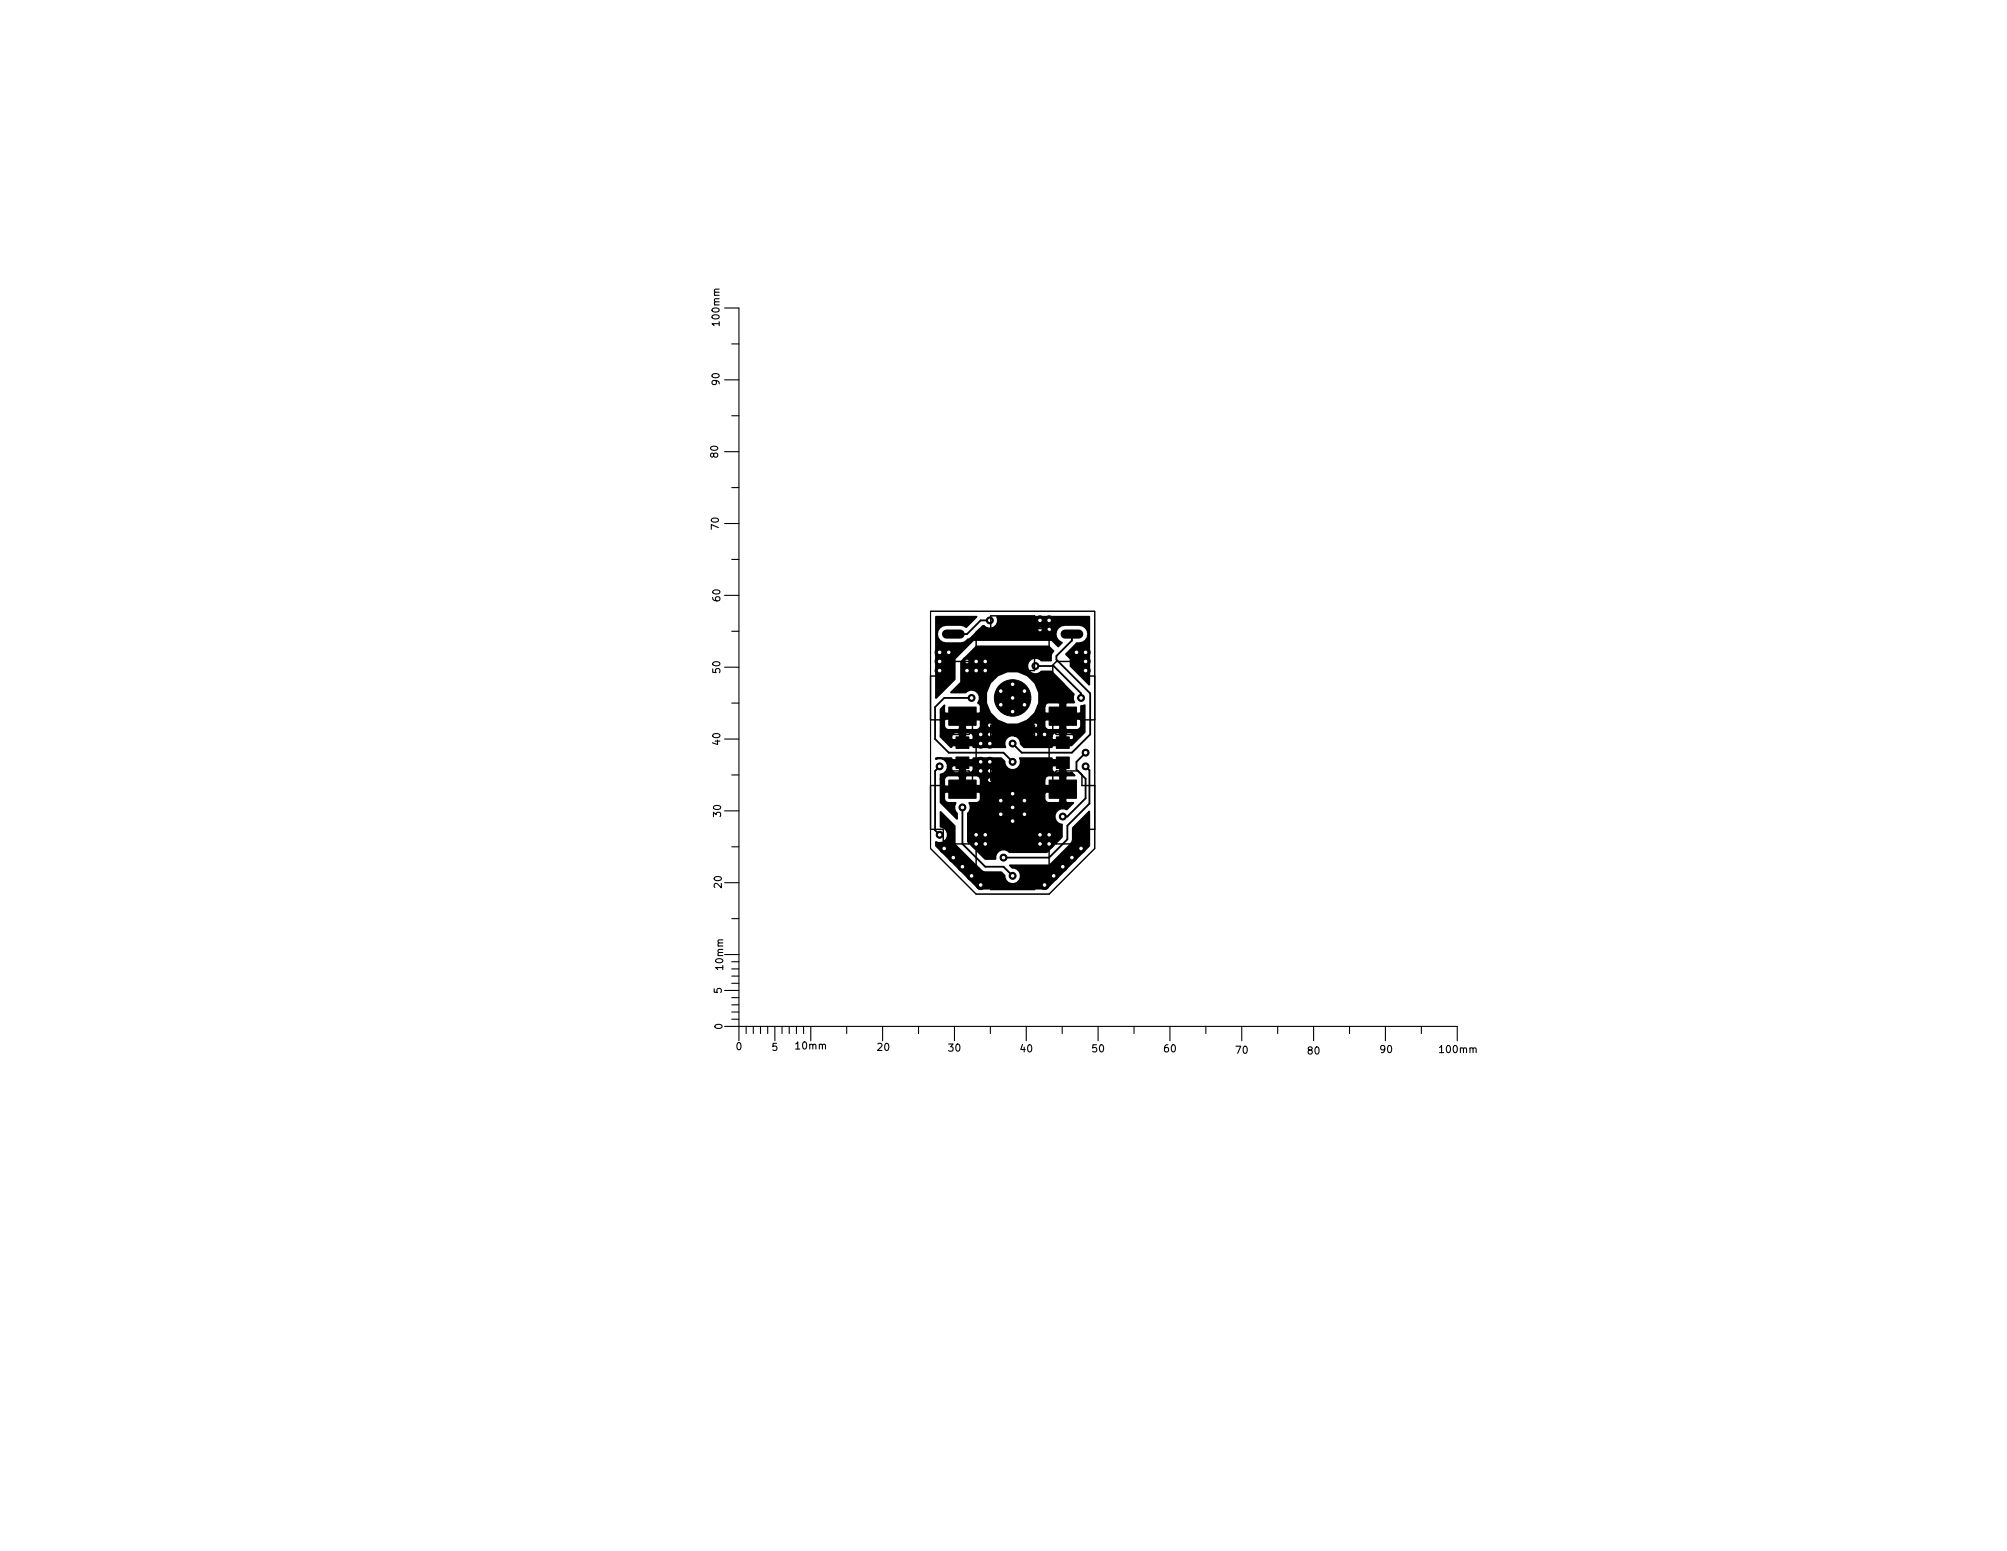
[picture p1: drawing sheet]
<svg xmlns="http://www.w3.org/2000/svg" width="279mm" height="216mm" viewBox="0 0 279 216" stroke-linecap="round" stroke-linejoin="round" font-family="sans-serif">
<defs><g id="words">
<g font-size="1.4">
<text x="100.2" y="45.2" transform="rotate(-90 100.2 45.2)">100mm</text>
<text x="100.2" y="53.5" transform="rotate(-90 100.2 53.5)">90</text>
<text x="100" y="63.6" transform="rotate(-90 100 63.6)">80</text>
<text x="100.1" y="73.6" transform="rotate(-90 100.1 73.6)">70</text>
<text x="100.3" y="83.6" transform="rotate(-90 100.3 83.6)">60</text>
<text x="100.3" y="93.6" transform="rotate(-90 100.3 93.6)">50</text>
<text x="100.3" y="103.6" transform="rotate(-90 100.3 103.6)">40</text>
<text x="100.4" y="113.6" transform="rotate(-90 100.4 113.6)">30</text>
<text x="100.5" y="123.6" transform="rotate(-90 100.5 123.6)">20</text>
<text x="100.7" y="134.9" transform="rotate(-90 100.7 134.9)">10mm</text>
<text x="100.5" y="138.3" transform="rotate(-90 100.5 138.3)">5</text>
<text x="100.6" y="143.3" transform="rotate(-90 100.6 143.3)">0</text>
<text x="102.5" y="146.2">0</text>
<text x="107.5" y="146.3">5</text>
<text x="110.9" y="146.1">10mm</text>
<text x="122.2" y="146.3">20</text>
<text x="132.1" y="146.4">30</text>
<text x="142.1" y="146.5">40</text>
<text x="152.1" y="146.5">50</text>
<text x="162.1" y="146.5">60</text>
<text x="172.1" y="146.7">70</text>
<text x="182.1" y="146.8">80</text>
<text x="192.2" y="146.6">90</text>
<text x="200.6" y="146.6">100mm</text>
</g>
</g></defs>
<g fill="none" stroke="#000" stroke-width=".15">
<path d="M100.9 42.9h2v102M100.9 52.9h2M101.9 57.9h1M101.9 47.9h1M100.9 72.9h2M100.9 62.9h2M101.9 77.9h1M101.9 67.9h1M100.9 92.9h2M100.9 82.9h2M101.9 97.9h1M101.9 87.9h1"/>
<path d="M129.5 85.1h22.9v33l-6.4 6.4h-10.1l-6.4-6.4zM100.9 112.9h2M100.9 102.9h2M101.9 117.9h1M101.9 107.9h1M100.9 132.9h2M100.9 137.9h2M100.9 122.9h2M101.9 139.9h1M101.9 138.9h1M101.9 136.9h1M101.9 135.9h1"/>
<path d="M101.9 134.9h1M101.9 133.9h1M101.9 127.9h1M100.9 142.9h102v2M101.9 141.9h1M101.9 140.9h1M103.9 142.9v1M104.9 142.9v1M105.9 142.9v1M106.9 142.9v1M107.9 142.9v2M108.9 142.9v1"/>
<path d="M109.9 142.9v1M110.9 142.9v1M111.9 142.9v1M112.9 142.9v2M117.9 142.9v1M122.9 142.9v2M127.9 142.9v1M132.9 142.9v2M137.9 142.9v1M142.9 142.9v2M147.9 142.9v1M152.9 142.9v2"/>
<path d="M157.9 142.9v1M162.9 142.9v2M167.9 142.9v1M172.9 142.9v2M177.9 142.9v1M182.9 142.9v2M187.9 142.9v1M192.9 142.9v2M197.9 142.9v1"/>
</g>
<g fill="#000" stroke="#000" stroke-width=".14">
<path d="M133.1 102.6h1.8v1.6h-1.8zM133.1 105.4h1.8v1.6h-1.8zM132.1 98.4h3.8v2.6h-3.8zM132.1 108.6h3.8v2.5h-3.8zM147.1 102.6h1.8v1.6h-1.8zM147.1 105.4h1.8v1.6h-1.8zM146 98.4h3.9v2.6h-3.9zM146 108.6h3.9v2.5h-3.9z"/>
<circle cx="130.8" cy="90.8" r=".63"/>
<circle cx="130.8" cy="92.1" r=".63"/>
<circle cx="130.8" cy="93.3" r=".63"/>
<circle cx="132.1" cy="90.8" r=".63"/>
<circle cx="134.6" cy="93.3" r=".63"/>
<circle cx="134.6" cy="92.1" r=".63"/>
<circle cx="135.3" cy="97.2" r=".48"/>
<circle cx="135.9" cy="93.3" r=".63"/>
<circle cx="135.9" cy="92.1" r=".63"/>
<circle cx="137.2" cy="93.3" r=".63"/>
<circle cx="137.2" cy="92.1" r=".63"/>
<circle cx="137.8" cy="86.4" r=".48"/>
<circle cx="139.3" cy="98.1" r=".51"/>
<circle cx="139.3" cy="96.2" r=".51"/>
<circle cx="141" cy="97.2" r="2.54"/>
<circle cx="141" cy="99.1" r=".51"/>
<circle cx="141" cy="95.3" r=".51"/>
<circle cx="142.6" cy="98.1" r=".51"/>
<circle cx="142.6" cy="96.2" r=".51"/>
<circle cx="144.1" cy="92.7" r=".48"/>
<circle cx="144.8" cy="86.4" r=".63"/>
<circle cx="144.8" cy="87.6" r=".63"/>
<circle cx="146" cy="86.4" r=".63"/>
<circle cx="146" cy="87.6" r=".63"/>
<circle cx="149.9" cy="90.8" r=".63"/>
<circle cx="150.5" cy="97.2" r=".48"/>
<circle cx="151.1" cy="93.3" r=".63"/>
<circle cx="151.1" cy="90.8" r=".63"/>
<circle cx="151.1" cy="92.1" r=".63"/>
<circle cx="130.8" cy="106.7" r=".48"/>
<circle cx="130.8" cy="116.2" r=".48"/>
<circle cx="131.4" cy="118.1" r=".63"/>
<circle cx="132.7" cy="119.4" r=".63"/>
<circle cx="134" cy="112.4" r=".48"/>
<circle cx="135.9" cy="117.5" r=".63"/>
<circle cx="135.9" cy="116.2" r=".63"/>
<circle cx="136.5" cy="102.2" r=".63"/>
<circle cx="136.5" cy="103.5" r=".63"/>
<circle cx="136.5" cy="107.3" r=".63"/>
<circle cx="136.5" cy="106" r=".63"/>
<circle cx="137.2" cy="117.5" r=".63"/>
<circle cx="137.2" cy="116.2" r=".63"/>
<circle cx="137.8" cy="101" r=".63"/>
<circle cx="137.8" cy="102.2" r=".63"/>
<circle cx="137.8" cy="106" r=".63"/>
<circle cx="137.8" cy="107.3" r=".63"/>
<circle cx="137.8" cy="103.5" r=".63"/>
<circle cx="137.8" cy="108.6" r=".63"/>
<circle cx="139.3" cy="111.4" r=".51"/>
<circle cx="139.3" cy="113.3" r=".51"/>
<circle cx="139.7" cy="119.4" r=".48"/>
<circle cx="141" cy="112.4" r="2.54"/>
<circle cx="141" cy="106" r=".48"/>
<circle cx="141" cy="103.5" r=".48"/>
<circle cx="141" cy="110.5" r=".51"/>
<circle cx="141" cy="114.3" r=".51"/>
<circle cx="142.6" cy="113.3" r=".51"/>
<circle cx="142.6" cy="111.4" r=".51"/>
<circle cx="144.1" cy="101" r=".63"/>
<circle cx="144.1" cy="102.2" r=".63"/>
<circle cx="144.8" cy="116.2" r=".63"/>
<circle cx="144.8" cy="117.5" r=".63"/>
<circle cx="145.4" cy="102.2" r=".63"/>
<circle cx="146" cy="117.5" r=".63"/>
<circle cx="146" cy="116.2" r=".63"/>
<circle cx="148" cy="113.7" r=".48"/>
<circle cx="149.2" cy="119.4" r=".63"/>
<circle cx="150.5" cy="118.1" r=".63"/>
<circle cx="151.1" cy="106.7" r=".48"/>
<circle cx="151.1" cy="104.8" r=".48"/>
<circle cx="134" cy="120.6" r=".63"/>
<circle cx="135.3" cy="121.9" r=".63"/>
<circle cx="136.5" cy="123.2" r=".63"/>
<circle cx="141" cy="121.9" r=".48"/>
<circle cx="145.4" cy="123.2" r=".63"/>
<circle cx="146.7" cy="121.9" r=".63"/>
<circle cx="148" cy="120.6" r=".63"/>
</g>
<path d="M131.8 88.3h1.9M148.3 88.3h1.9" fill="none" stroke="#000" stroke-width="1.3"/>
<path d="M134 106.2v3.7h3.8v-2.6M134 103.4h2.4l.1 .1h1.3M134 101v1.9l.6 .6M135.9 116.2v1.3M136.5 106h1.3M137.2 116.2v1.3M137.8 101v1.2M144.1 101v1.2M144.8 116.2h1.2M144.8 117.5h1.2" fill="none" stroke="#000" stroke-width=".41"/>
<path d="M135.3 97.2h-3.9l-1.2 1.2v4.5l1.9 1.9h7.6l1.3 1.2M137.8 86.4h-1.3l-1.9 1.9h-1.9M144.1 92.7h2.6l3.8 3.8v.7M149.2 88.3v.9l-2.1 2.1v.5l4.7 4.7v5.7l-2.6 2.6h-7l-1.2-1.3M130.8 106.7l-.6 .6v8.3l.6 .6M134 112.4v5.1l3.2 3.2h2.5l1.3 1.2M151.1 104.8l-1.2 1.2v1.1l1.2 1.3v2.7l-2.5 2.6h-.6M151.1 106.7l.6 .5v4.7l-3.1 3v1.9l-2.6 2.6h-6.3" fill="none" stroke="#000" stroke-width=".25"/>
<path d="M130.3 85.9h5.7l-1.5 1.4-.3-.2-.5-.1h-2a1.27 1.27 0 0 0-1.3 1.3 1.27 1.27 0 0 0 1.3 1.2h2l.5-.1 .5-.4 .5-.2 1.6-1.7h.2a1.12 1.12 0 0 0 1.4 .2 1.12 1.12 0 0 0 .4-1.4h12.8v9.4l-2.6-2.6v-1l-.6-.6 1.5-1.6a1.29 1.29 0 0 0 1.6-1 1.29 1.29 0 0 0-1.3-1.5h-2a1.26 1.26 0 0 0-1.2 1.1 1.26 1.26 0 0 0 .8 1.4l-.5 .5-.9-.9h-10.9l-2.6 2.6v2.9l-2.6 2.6zM133.8 92.1l2.1-2.1h10.1l.7 .6a1.14 1.14 0 0 0-.4 1.3h-1.3a1.13 1.13 0 0 0-1.7 0 1.13 1.13 0 0 0 0 1.6 1.13 1.13 0 0 0 1.7 0h1.4l3.1 3.2a1.08 1.08 0 0 0 0 1.1h-1l-.2 .1v1.4h2l.2-.1v-.9l.5-.1v3.7l-1.8 1.9h-2.6l-.2 .2h-3.8l-.5-.5a1.04 1.04 0 0 0-.8-1.1h5.1v.4l.2 .2h1v-.9h.7v.9h1a.63 .63 0 0 0-.3-1.1h-.5l-.2 .2h-.7l-.2-.2h-.5l-.4 .3-.1 .2h-5.1a1.11 1.11 0 0 0-1.2 .4 1.11 1.11 0 0 0-.1 1.2h-4.5l-.1-.2h-2.8l-.2 .2-1.5-1.4v-.2h1.6v.4l.1 .2h1v-.9h.8v.9h1a.63 .63 0 0 0-.4-1.1h-.5l-.1 .2h-.8l-.2-.2h-.4l-.5 .3v.2h-1.6v-2.2h.5v.9l.1 .2 .5 .3h1.4l.2-.2v-1.3h.8v1.3l.1 .2h1.5l.4-.3 .1-.2v-.9l-.1-.1h-4.8l-.2 .1h-.5v-1.5l.6-.5-.1 1 .2 .1h4.8l.1-.1v-.9l-.3-.4h1.1a3.7 3.7 0 0 0 5.8 2.3h2.3v.9l.1 .2 .4 .3h1.5l.2-.2v-1.3h.7v1.3l.2 .2h1.5l.4-.3 .1-.2v-.9l-.2-.1h-4.7l-.2 .1h-2.3l1-1 .4-.9h.9v.9l.2 .1h2v-1.4l-.2-.1h-1.5l-.2 .1-.3 .4h-.9a3.7 3.7 0 0 0-3.3-4.9 3.7 3.7 0 0 0-3.9 4.5l-1.2-.1a1.12 1.12 0 0 0-.1-1.5 1.12 1.12 0 0 0-1.6 .1h-2l1.4-1.4zM130.3 105.5h2.2l.1 .3h2.8l.1-.3h3.9l.5 .5a1.12 1.12 0 0 0 .7 1.1 1.12 1.12 0 0 0 1.3-.4h4.5a.7 .7 0 0 0 .5 .9h.5l.2-.1v-.9h-1l-.2 .1h-4.5a1.06 1.06 0 0 0 .1-1.2h4.4l.2 .3h1.8l-.1 1.7 .2 .1 .7-.1 .4 .5h-1.1l-.2 .1v3.5l.2 .2h.9l-.9 .9a1.13 1.13 0 0 0-1.6 .6 1.13 1.13 0 0 0 1 1.5l-.1 1.7-2.1 2.1h-5.2a1.12 1.12 0 0 0-1.3-.2 1.12 1.12 0 0 0-.6 1.2h-1.4l-2.5-2.4v-4a1.09 1.09 0 0 0 .2-1.4h1.1l.2-.1 .3-.4v-.9h8.9v.9l.3 .4 .2 .1h1.5l.2-.2v-1.4h-2l-.2 .2h-8.9l-.1-.2h-4.8l-.2 .2v.9l.3 .4 .3 .1h1a1.11 1.11 0 0 0 .2 1.4v.8l-2.3-2.3v-3.2h.5v.8l.2 .2h2v-1.4h.8v1.4h2l.1-.2v-.8h8.9v.8l.2 .2h2v-1.4l-.2-.1h-1.5h-.2l-.3 .5h-8.9l-.1-.3-.4-.2h-1.5l-.1 .1h-.8l-.2-.1h-1.4h-.3l-.3 .5h-.5v-.7a1.07 1.07 0 0 0 1-1.1h.6a.7 .7 0 0 0 .5 .9h.4l.2-.1v-.9h.8v.9l.1 .1h.5a.64 .64 0 0 0 .4-1h-2.8l-.1 .1h-.6a1.1 1.1 0 0 0-1.6-1zM130.9 113l2 2v2.5l2.9 2.9 1.1 1h2.5l.5 .5a1.13 1.13 0 0 0 1.1 1.2 1.13 1.13 0 0 0 1.1-1.2 1.13 1.13 0 0 0-1.2-1.1l-.3-.3 5.5-.1 2.9-2.8 .3-.5 .1-.3v-1.5l2.2-2.3v4.7l-5.9 6h-9.4l-6-6v-.5a1.13 1.13 0 0 0 1.6-.7 1.13 1.13 0 0 0-1-1.4z" fill="#000" stroke="#000" stroke-width=".25"/>
<g fill="#fff" stroke="#fff" stroke-width=".14">
<circle cx="137.8" cy="101" r=".17"/>
<circle cx="137.8" cy="102.2" r=".17"/>
<circle cx="137.8" cy="103.5" r=".17"/>
<circle cx="136.5" cy="102.2" r=".17"/>
<circle cx="136.5" cy="103.5" r=".17"/>
<circle cx="145.4" cy="102.2" r=".17"/>
<circle cx="144.1" cy="101" r=".17"/>
<circle cx="144.1" cy="102.2" r=".17"/>
<circle cx="137.2" cy="93.3" r=".17"/>
<circle cx="135.9" cy="93.3" r=".17"/>
<circle cx="134.6" cy="93.3" r=".17"/>
<circle cx="134.6" cy="92.1" r=".17"/>
<circle cx="135.9" cy="92.1" r=".17"/>
<circle cx="137.2" cy="92.1" r=".17"/>
<circle cx="145.4" cy="123.2" r=".17"/>
<circle cx="146.7" cy="121.9" r=".17"/>
<circle cx="148" cy="120.6" r=".17"/>
<circle cx="149.2" cy="119.4" r=".17"/>
<circle cx="150.5" cy="118.1" r=".17"/>
<circle cx="136.5" cy="123.2" r=".17"/>
<circle cx="131.4" cy="118.1" r=".17"/>
<circle cx="132.7" cy="119.4" r=".17"/>
<circle cx="134" cy="120.6" r=".17"/>
<circle cx="135.3" cy="121.9" r=".17"/>
<circle cx="136.5" cy="107.3" r=".17"/>
<circle cx="136.5" cy="106" r=".17"/>
<circle cx="137.8" cy="106" r=".17"/>
<circle cx="137.8" cy="107.3" r=".17"/>
<circle cx="137.8" cy="108.6" r=".17"/>
<circle cx="144.8" cy="116.2" r=".17"/>
<circle cx="146" cy="116.2" r=".17"/>
<circle cx="146" cy="117.5" r=".17"/>
<circle cx="144.8" cy="117.5" r=".17"/>
<circle cx="135.9" cy="117.5" r=".17"/>
<circle cx="135.9" cy="116.2" r=".17"/>
<circle cx="137.2" cy="116.2" r=".17"/>
<circle cx="137.2" cy="117.5" r=".17"/>
<circle cx="144.8" cy="87.6" r=".17"/>
<circle cx="146" cy="87.6" r=".17"/>
<circle cx="146" cy="86.4" r=".17"/>
<circle cx="144.8" cy="86.4" r=".17"/>
<circle cx="132.1" cy="90.8" r=".17"/>
<circle cx="130.8" cy="90.8" r=".17"/>
<circle cx="130.8" cy="92.1" r=".17"/>
<circle cx="130.8" cy="93.3" r=".17"/>
<circle cx="149.9" cy="90.8" r=".17"/>
<circle cx="151.1" cy="90.8" r=".17"/>
<circle cx="151.1" cy="92.1" r=".17"/>
<circle cx="151.1" cy="93.3" r=".17"/>
<circle cx="150.5" cy="97.2" r=".17"/>
<circle cx="144.1" cy="92.7" r=".17"/>
<circle cx="137.8" cy="86.4" r=".17"/>
<circle cx="148" cy="113.7" r=".17"/>
<circle cx="151.1" cy="104.8" r=".17"/>
<circle cx="151.1" cy="106.7" r=".17"/>
<circle cx="139.7" cy="119.4" r=".17"/>
<circle cx="141" cy="121.9" r=".17"/>
<circle cx="134" cy="112.4" r=".17"/>
<circle cx="130.8" cy="116.2" r=".17"/>
<circle cx="130.8" cy="106.7" r=".17"/>
<circle cx="135.3" cy="97.2" r=".17"/>
<circle cx="141" cy="106" r=".17"/>
<circle cx="141" cy="103.5" r=".17"/>
<circle cx="141" cy="112.4" r=".17"/>
<circle cx="141" cy="110.5" r=".17"/>
<circle cx="139.3" cy="111.4" r=".17"/>
<circle cx="139.3" cy="113.3" r=".17"/>
<circle cx="141" cy="114.3" r=".17"/>
<circle cx="142.6" cy="113.3" r=".17"/>
<circle cx="142.6" cy="111.4" r=".17"/>
<circle cx="141" cy="97.2" r=".17"/>
<circle cx="141" cy="95.2" r=".17"/>
<circle cx="139.3" cy="96.2" r=".17"/>
<circle cx="139.3" cy="98.1" r=".17"/>
<circle cx="141" cy="99.1" r=".17"/>
<circle cx="142.6" cy="98.1" r=".17"/>
<circle cx="142.6" cy="96.2" r=".17"/>
</g>
<path d="M129.5 94.1h1.8v-1.5l.5-.5h3.1l.5 .5v1.5h1.8v6.1h-1.8v1.5l-.5 .5h-3.1l-.5-.5v-1.5h-1.8zM137.9 85.7h6.1v1.8h1.5l.5 .5v3.1l-.5 .5h-1.5v1.7h-6.1v-1.7h-1.5l-.5-.5v-3.1l.5-.5h1.5zM144.8 94.1h1.8v-1.5l.5-.5h3l.5 .5v1.5h1.8v6.1h-1.8v1.5l-.5 .5h-3l-.5-.5v-1.5h-1.8zM129.5 109.3h1.8v-1.5l.5-.5h3.1l.5 .5v1.5h1.8v6.1h-1.8v1.6l-.5 .5h-3.1l-.5-.5v-1.6h-1.8zM137.9 101h6.1v1.7h1.5l.5 .6v3l-.5 .5h-1.5v1.8h-6.1v-1.8h-1.5l-.5-.5v-3l.5-.6h1.5zM137.9 116.2h6.1v1.8h1.5l.5 .5v3l-.5 .5h-1.5v1.8h-6.1v-1.8h-1.5l-.5-.5v-3l.5-.5h1.5zM144.8 109.3h1.8v-1.5l.5-.5h3l.5 .5v1.5h1.8v6.1h-1.8v1.6l-.5 .5h-3l-.5-.5v-1.6h-1.8z" fill="none" stroke="#000" stroke-width=".2"/>
<use href="#words"/>
</svg>
